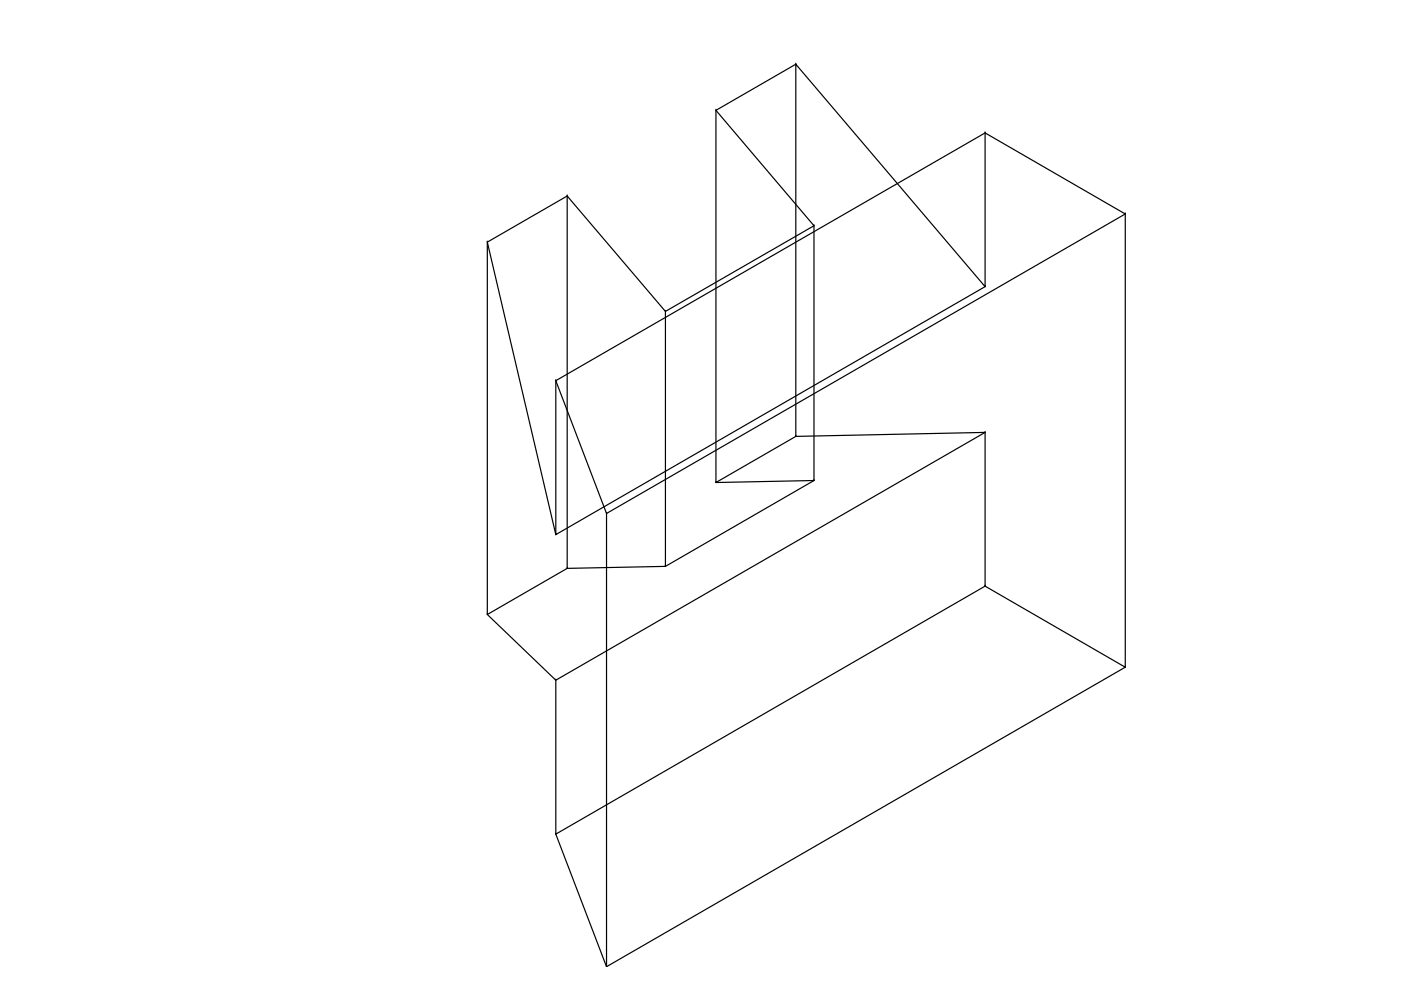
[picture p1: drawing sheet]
<svg xmlns="http://www.w3.org/2000/svg" width="297mm" height="210mm" viewBox="0 0 297 210" stroke-linecap="round" stroke-linejoin="round" font-family="sans-serif">
<!-- layer: 0 -->
<g fill="none" stroke="#000" stroke-width=".25">
<path d="M168.7 13.6l-16.9 9.8 20.8 24.5-31.5 18.1-20.8-24.4-17 9.7 14.5 62.1M168.7 13.6l40.2 47.2v-32.6l29.7 17.2v96.1l-29.7-17.2v-32.6l-40.2 .8zM168.7 13.6h.1M151.8 23.4v78.9l16.9-9.8M151.8 23.4h.1M208.9 28.2l-91.1 52.5 10.8 28.2M208.9 28.2h.1M103.3 51.3h.1M120.3 41.6v78.9l-17 9.8v-79M120.3 41.6h.1M172.6 47.9h.1M172.6 47.9v54"/>
<path d="M238.6 45.4l-110 63.5v96.1M238.6 45.4h.1M141.1 66h.1M141.1 66v54.1M208.9 60.8l-91.1 52.6v-32.7M208.9 60.8h.1M117.8 80.7h.1M168.7 92.5h.1M208.9 91.7l-91.1 52.5-14.5-13.9M208.9 91.7h.1M117.8 113.4h.1M128.6 108.9h.1"/>
<path d="M151.8 102.3h.1M172.6 101.9l-31.5 18.2-20.8 .4M172.6 101.9h.1M172.6 101.9l-20.8 .4M103.3 130.3h.1M120.3 120.5h.1M141.1 120.1h.1M208.9 124.3l-91.1 52.6v-32.7M208.9 124.3h.1M117.8 144.2h.1M238.6 141.5l-110 63.5-10.8-28.1M238.6 141.5h.1"/>
<path d="M117.8 176.9h.1M128.6 205h.1"/>
</g>
</svg>
